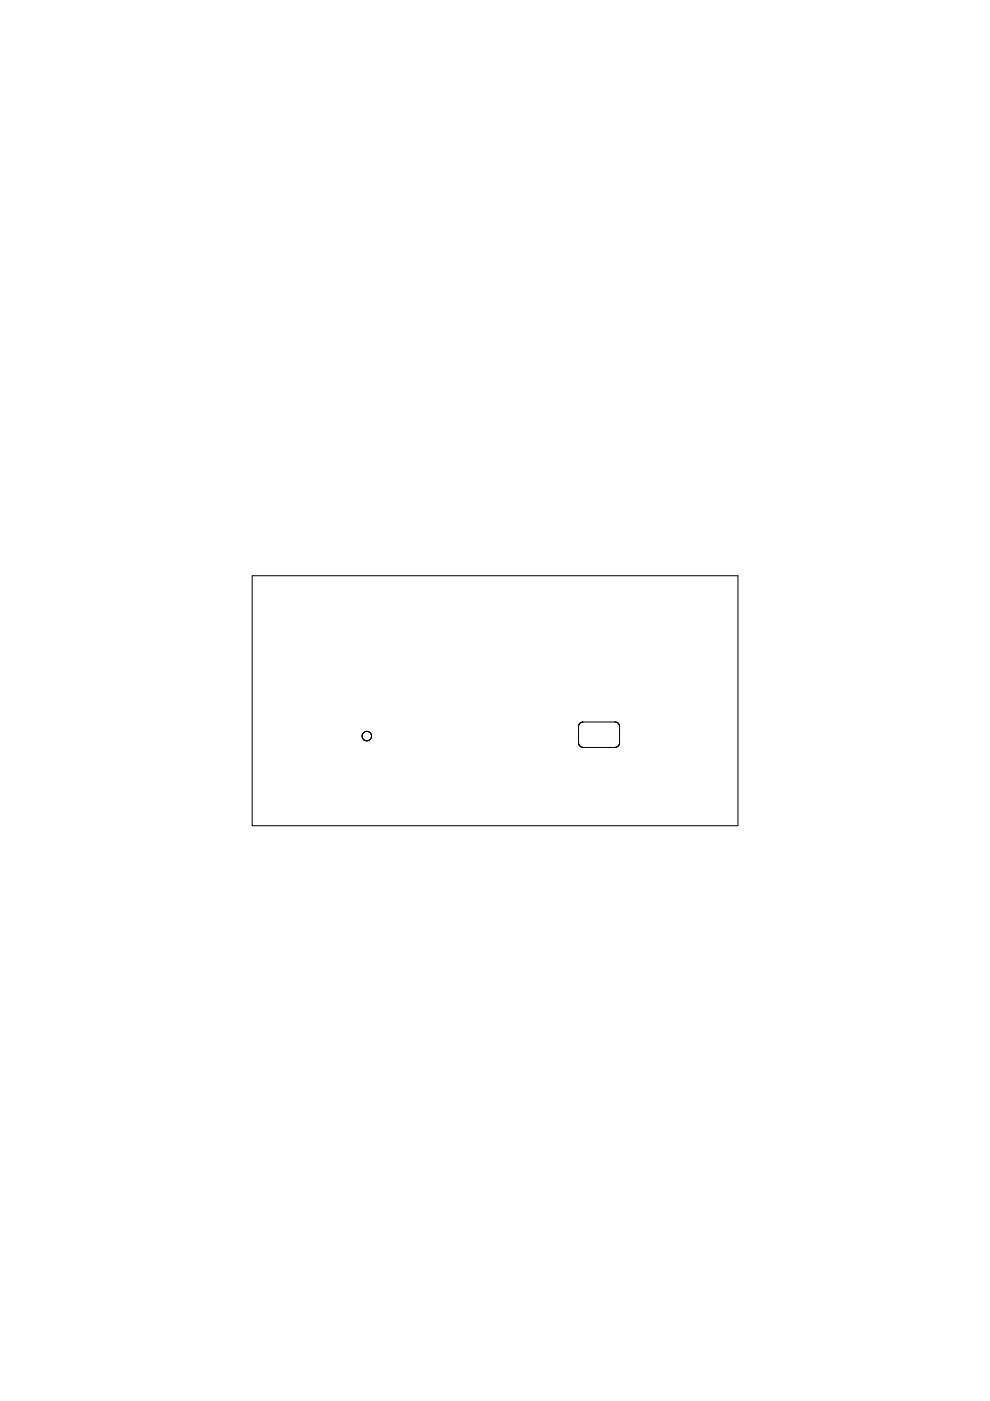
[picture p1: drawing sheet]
<svg xmlns="http://www.w3.org/2000/svg" width="210mm" height="297mm" viewBox="0 0 210 297" stroke-linecap="round" stroke-linejoin="round" font-family="sans-serif">
<g fill="none" stroke="#000" stroke-width=".21">
<path d="M53.5 122.1h103v53h-103zM76.8 155.8v.1M77.5 157h.1M77.5 155.1h.1M78.2 157h-.1M78.4 156.8v.1M130.6 153.1h.1M130.7 158.4h-.1M130.9 158.3h.1M131 153.3l-.4-.2-7.4 .1-.4 .3-.1 .4v3.7a1.02 1.02 0 0 0 .9 .9h6.8l.5-.2M131 153.3h.1M131 153.3l.4 .6v3.7l-.5 .7"/>
<circle cx="77.8" cy="156.1" r="1.01"/>
</g>
</svg>
